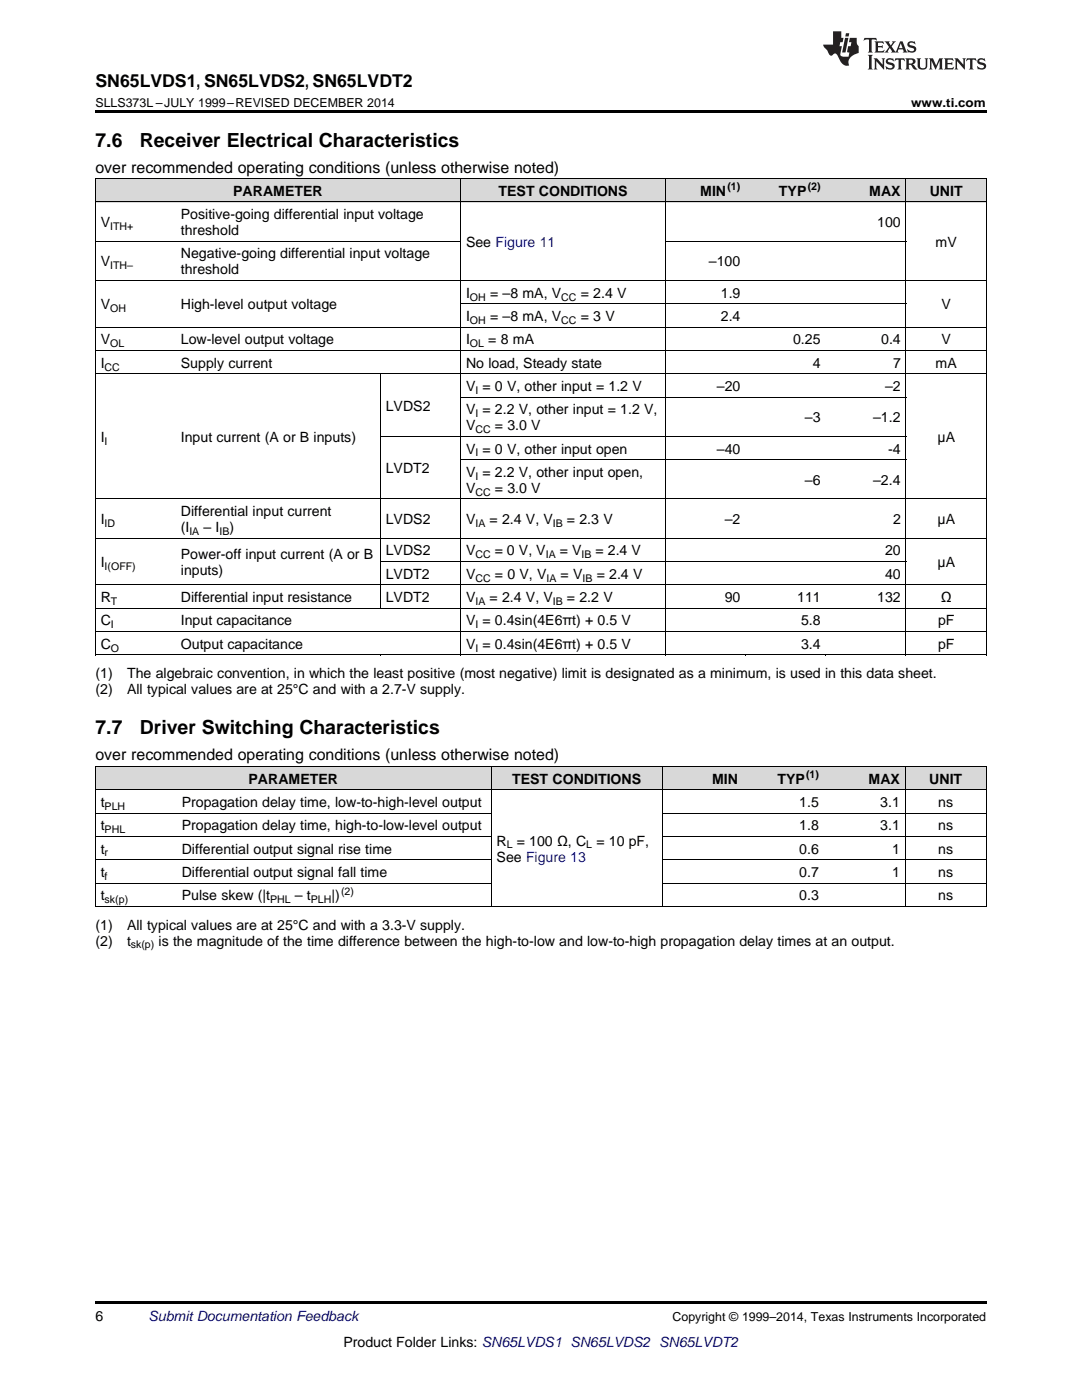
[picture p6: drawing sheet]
<svg xmlns="http://www.w3.org/2000/svg" width="216mm" height="279mm" viewBox="0 0 216 279" stroke-linecap="round" stroke-linejoin="round" font-family="sans-serif">
<defs><g id="words">
<g font-size="3.9">
<text x="19" y="29.3">7.6</text>
<text x="27.9" y="29.3">Receiver Electrical Characteristics</text>
<text x="19" y="146.6">7.7</text>
<text x="27.9" y="146.6">Driver Switching Characteristics</text>
</g>
<text font-size="3.5" x="19" y="17.3">SN65LVDS1, SN65LVDS2, SN65LVDT2</text>
<g font-size="3.2">
<text x="19" y="34.4">over recommended operating conditions (unless otherwise noted)</text>
<text x="19" y="151.7">over recommended operating conditions (unless otherwise noted)</text>
</g>
<g font-size="2.8">
<text x="46.5" y="39.1">PARAMETER</text>
<text x="99.5" y="39.1">TEST CONDITIONS</text>
<text x="139.7" y="39.1">MIN</text>
<text x="155.4" y="39.1">TYP</text>
<text x="173.5" y="39.1">MAX</text>
<text x="185.5" y="39.1">UNIT</text>
<text x="20.1" y="45.3">V</text>
<text x="36.1" y="43.7">Positive-going differential input voltage</text>
<text x="36.1" y="46.9">threshold</text>
<text x="175" y="45.3">100</text>
<text x="20.1" y="53.2">V</text>
<text x="36.1" y="51.6">Negative-going differential input voltage</text>
<text x="93" y="49.2">See Figure 11</text>
<text x="141.5" y="53.2">–100</text>
<text x="186.7" y="49.2">mV</text>
<text x="36.1" y="54.8">threshold</text>
<text x="93" y="59.4">I</text>
<text x="97.8" y="59.4">= –8 mA, V</text>
<text x="115.9" y="59.4">= 2.4 V</text>
<text x="143.8" y="59.4">1.9</text>
<text x="20.1" y="61.7">V</text>
<text x="36.1" y="61.7">High-level output voltage</text>
<text x="93" y="64.1">I</text>
<text x="97.8" y="64.1">= –8 mA, V</text>
<text x="115.9" y="64.1">= 3 V</text>
<text x="143.8" y="64.1">2.4</text>
<text x="187.9" y="61.7">V</text>
<text x="20.1" y="68.7">V</text>
<text x="36.1" y="68.7">Low-level output voltage</text>
<text x="93" y="68.7">I</text>
<text x="97.4" y="68.7">= 8 mA</text>
<text x="158.3" y="68.7">0.25</text>
<text x="175.8" y="68.7">0.4</text>
<text x="187.9" y="68.7">V</text>
<text x="20.1" y="73.4">I</text>
<text x="36.1" y="73.4">Supply current</text>
<text x="93" y="73.4">No load, Steady state</text>
<text x="162.2" y="73.4">4</text>
<text x="178.2" y="73.4">7</text>
<text x="186.7" y="73.4">mA</text>
<text x="77" y="82">LVDS2</text>
<text x="93" y="78">V = 0 V, other input = 1.2 V</text>
<text x="93" y="82.7">V = 2.2 V, other input = 1.2 V,</text>
<text x="143.1" y="78">–20</text>
<text x="176.6" y="78">–2</text>
<text x="20.1" y="88.2">I</text>
<text x="36.1" y="88.2">Input current (A or B inputs)</text>
<text x="93" y="85.9">V</text>
<text x="98.7" y="85.9">= 3.0 V</text>
<text x="160.6" y="84.3">–3</text>
<text x="174.2" y="84.3">–1.2</text>
<text x="187.1" y="88.2">μA</text>
<text x="77" y="94.4">LVDT2</text>
<text x="93" y="90.5">V = 0 V, other input open</text>
<text x="93" y="95.2">V = 2.2 V, other input open,</text>
<text x="143.1" y="90.5">–40</text>
<text x="177.2" y="90.5">-4</text>
<text x="93" y="98.4">V</text>
<text x="98.7" y="98.4">= 3.0 V</text>
<text x="160.6" y="96.8">–6</text>
<text x="174.2" y="96.8">–2.4</text>
<text x="20.1" y="104.6">I</text>
<text x="36.1" y="103">Differential input current</text>
<text x="36.1" y="106.2">(I</text>
<text x="40.6" y="106.2">– I</text>
<text x="45.8" y="106.2">)</text>
<text x="77" y="104.6">LVDS2</text>
<text x="93" y="104.6">V</text>
<text x="97.7" y="104.6">= 2.4 V, V</text>
<text x="113.1" y="104.6">= 2.3 V</text>
<text x="144.6" y="104.6">–2</text>
<text x="178.2" y="104.6">2</text>
<text x="187.1" y="104.6">μA</text>
<text x="20.1" y="113.2">I</text>
<text x="36.1" y="111.6">Power-off input current (A or B</text>
<text x="77" y="110.8">LVDS2</text>
<text x="93" y="110.8">V</text>
<text x="98.7" y="110.8">= 0 V, V</text>
<text x="111.7" y="110.8">= V</text>
<text x="118.8" y="110.8">= 2.4 V</text>
<text x="176.6" y="110.8">20</text>
<text x="187.1" y="113.2">μA</text>
<text x="36.1" y="114.8">inputs)</text>
<text x="77" y="115.5">LVDT2</text>
<text x="93" y="115.5">V</text>
<text x="98.7" y="115.5">= 0 V, V</text>
<text x="111.9" y="115.5">= V</text>
<text x="119.1" y="115.5">= 2.4 V</text>
<text x="176.6" y="115.5">40</text>
<text x="20.1" y="120.2">R</text>
<text x="20.1" y="124.8">C</text>
<text x="36.1" y="120.2">Differential input resistance</text>
<text x="36.1" y="124.8">Input capacitance</text>
<text x="77" y="120.2">LVDT2</text>
<text x="93" y="120.2">V</text>
<text x="93" y="124.8">V = 0.4sin(4E6πt) + 0.5 V</text>
<text x="97.7" y="120.2">= 2.4 V, V</text>
<text x="113.1" y="120.2">= 2.2 V</text>
<text x="144.6" y="120.2">90</text>
<text x="159.1" y="120.2">111</text>
<text x="159.8" y="124.8">5.8</text>
<text x="175" y="120.2">132</text>
<text x="187.2" y="124.8">pF</text>
<text x="187.7" y="120.2">Ω</text>
<text x="20.1" y="129.5">C</text>
<text x="36.1" y="129.5">Output capacitance</text>
<text x="93" y="129.5">V = 0.4sin(4E6πt) + 0.5 V</text>
<text x="159.8" y="129.5">3.4</text>
<text x="187.2" y="129.5">pF</text>
<text x="19" y="135.3">(1)</text>
<text x="25.4" y="135.3">The algebraic convention, in which the least positive (most negative) limit is designated as a minimum, is used in this data sheet.</text>
<text x="19" y="138.5">(2)</text>
<text x="25.4" y="138.5">All typical values are at 25°C and with a 2.7-V supply.</text>
<text x="20.1" y="161">t</text>
<text x="36.3" y="161">Propagation delay time, low-to-high-level output</text>
<text x="49.6" y="156.4">PARAMETER</text>
<text x="102.2" y="156.4">TEST CONDITIONS</text>
<text x="142.1" y="156.4">MIN</text>
<text x="155.1" y="156.4">TYP</text>
<text x="159.5" y="161">1.5</text>
<text x="173.3" y="156.4">MAX</text>
<text x="175.6" y="161">3.1</text>
<text x="185.4" y="156.4">UNIT</text>
<text x="187.2" y="161">ns</text>
<text x="20.1" y="165.7">t</text>
<text x="36.3" y="165.7">Propagation delay time, high-to-low-level output</text>
<text x="159.5" y="165.7">1.8</text>
<text x="175.6" y="165.7">3.1</text>
<text x="187.2" y="165.7">ns</text>
<text x="20.1" y="170.4">t</text>
<text x="36.3" y="170.4">Differential output signal rise time</text>
<text x="99.1" y="168.8">R</text>
<text x="99.1" y="171.9">See Figure 13</text>
<text x="103.1" y="168.8">= 100 Ω, C</text>
<text x="119" y="168.8">= 10 pF,</text>
<text x="159.5" y="170.4">0.6</text>
<text x="178" y="170.4">1</text>
<text x="187.2" y="170.4">ns</text>
<text x="20.1" y="175">t</text>
<text x="20.1" y="179.7">t</text>
<text x="36.3" y="175">Differential output signal fall time</text>
<text x="36.3" y="179.7">Pulse skew (|t</text>
<text x="58.8" y="179.7">– t</text>
<text x="66.1" y="179.7">|)</text>
<text x="159.5" y="175">0.7</text>
<text x="159.5" y="179.7">0.3</text>
<text x="178" y="175">1</text>
<text x="187.2" y="175">ns</text>
<text x="187.2" y="179.7">ns</text>
<text x="19" y="185.5">(1)</text>
<text x="25.4" y="185.5">All typical values are at 25°C and with a 3.3-V supply.</text>
<text x="19" y="188.7">(2)</text>
<text x="25.4" y="188.7">t</text>
<text x="31.6" y="188.7">is the magnitude of the time difference between the high-to-low and low-to-high propagation delay times at an output.</text>
<text x="19" y="263.6">6</text>
<text x="68.5" y="268.9">Product Folder Links: SN65LVDS1 SN65LVDS2 SN65LVDT2</text>
</g>
<text font-size="2.8" fill="#0000c8" x="29.6" y="263.6">Submit Documentation Feedback</text>
<g font-size="2.5">
<text x="19" y="21.4">SLLS373L –JULY 1999–REVISED DECEMBER 2014</text>
<text x="181.8" y="21.4">www.ti.com</text>
<text x="134.2" y="263.6">Copyright © 1999–2014, Texas Instruments Incorporated</text>
</g>
<g font-size="2.1">
<text x="145.2" y="38">(1)</text>
<text x="161.2" y="38">(2)</text>
<text x="22" y="45.9">ITH+</text>
<text x="22" y="53.7">ITH–</text>
<text x="93.8" y="60">OH</text>
<text x="112" y="60">CC</text>
<text x="22" y="62.3">OH</text>
<text x="93.8" y="64.6">OH</text>
<text x="112" y="64.6">CC</text>
<text x="22" y="69.3">OL</text>
<text x="93.8" y="69.3">OL</text>
<text x="20.9" y="73.9">CC</text>
<text x="94.9" y="78.6">I</text>
<text x="94.9" y="83.3">I</text>
<text x="20.9" y="88.8">I</text>
<text x="94.9" y="86.4">CC</text>
<text x="94.9" y="91.1">I</text>
<text x="94.9" y="95.7">I</text>
<text x="94.9" y="98.9">CC</text>
<text x="20.9" y="105.2">ID</text>
<text x="37.8" y="106.8">IA</text>
<text x="43.8" y="106.8">IB</text>
<text x="94.9" y="105.2">IA</text>
<text x="110.3" y="105.2">IB</text>
<text x="20.9" y="113.7">I(OFF)</text>
<text x="94.9" y="111.4">CC</text>
<text x="108.9" y="111.4">IA</text>
<text x="116" y="111.4">IB</text>
<text x="94.9" y="116.1">CC</text>
<text x="109" y="116.1">IA</text>
<text x="116.2" y="116.1">IB</text>
<text x="22.1" y="120.7">T</text>
<text x="22.1" y="125.4">I</text>
<text x="94.9" y="120.7">IA</text>
<text x="94.9" y="125.4">I</text>
<text x="110.3" y="120.7">IB</text>
<text x="22.1" y="130">O</text>
<text x="94.9" y="130">I</text>
<text x="160.8" y="155.3">(1)</text>
<text x="20.9" y="161.6">PLH</text>
<text x="20.9" y="166.3">PHL</text>
<text x="20.9" y="170.9">r</text>
<text x="101.1" y="169.3">L</text>
<text x="117" y="169.3">L</text>
<text x="20.9" y="175.6">f</text>
<text x="68.1" y="178.5">(2)</text>
<text x="20.9" y="180.2">sk(p)</text>
<text x="53.9" y="180.2">PHL</text>
<text x="62" y="180.2">PLH</text>
<text x="26.1" y="189.3">sk(p)</text>
</g>
</g></defs>
<g fill="#d8d8d8">
<path d="M19 153h16.2v4.7h-16.2z"/>
<path d="M35.2 153h62.8v4.7h-62.8z"/>
<path d="M98 153h34.2v4.7h-34.2z"/>
<path d="M132.2 153h16.1v4.7h-16.1z"/>
<path d="M148.3 153h16.2v4.7h-16.2z"/>
<path d="M164.5 153h16.2v4.7h-16.2z"/>
<path d="M180.7 153h16.1v4.7h-16.1z"/>
<path d="M19 35.7h16v4.7h-16z"/>
<path d="M35 35.7h40.9v4.7h-40.9z"/>
<path d="M75.9 35.7h16v4.7h-16z"/>
<path d="M91.9 35.7h40.9v4.7h-40.9z"/>
<path d="M132.8 35.7h16v4.7h-16z"/>
<path d="M148.8 35.7h16v4.7h-16z"/>
<path d="M164.8 35.7h16v4.7h-16z"/>
<path d="M180.8 35.7h16v4.7h-16z"/>
</g>
<g fill="#000">
<path d="M19 22h177.8v.5h-177.8zM19 130.7h.2zM75.8 130.7h.1zM91.8 130.7h.1zM132.7 130.7h.1zM148.7 130.7h.1zM164.7 130.7h.1zM180.7 130.7h.1zM196.7 130.7h.1zM19 180.9h.2zM97.9 180.9h.1zM132.1 180.9h.1z"/>
<path d="M148.2 180.9h.1zM164.4 180.9h.1zM180.6 180.9h.1zM196.7 180.9h.1zM19 259.7h177.8v.5h-177.8z"/>
</g>
<g fill="none" stroke="#000" stroke-width=".2">
<path d="M19 35.6l177.8 .1v95M19.1 35.7v95M91.9 35.7v95M132.8 35.7v95M180.8 35.7v95M19 56h177.8M19 48.1h72.9M19 40.3h177.8M132.8 48.1h48M19 74.6h177.8M19 69.9h177.8M19 65.3h177.8"/>
<path d="M75.9 74.6v46.8M91.9 79.3h88.9M91.9 60.6h88.9M19 99.6h177.8M75.9 87.1h104.9M91.9 91.7h88.9M19 116.7h177.8M19 107.4h177.8M75.9 112.1h104.9M19 130.7h177.8M19 126h177.8M19 121.4h177.8"/>
<path d="M19 157.6h177.8M19 152.9h177.8M19.1 153v27.9M98 153v27.9M132.1 153v27.9M180.6 153v27.9M196.8 153v27.9M19 176.2h79M19 171.6h79M19 166.9h79M19 162.3h79M132.2 176.2h64.6"/>
<path d="M132.2 171.6h64.6M132.2 166.9h64.6M132.2 162.3h64.6M19 180.9h177.8"/>
</g>
<g fill="#231f20">
<path d="M172.5 7.6l-.1 .5 .4-.2h.6v.1v2.1l-.2 .4h.9l-.2-.4v-2.1l.1-.1h.5l.5 .2-.2-.5zM174.5 8.3l.2 .3v1.5l-.2 .4h1.8l.2-.6a1.04 1.04 0 0 1-1.3 .2v-.7h.6l.3 .2v-.6l-.3 .2h-.6v-.6l.8-.1 .4 .3-.2-.5zM176.5 8.3l.9 1.1-.9 1.1h.8l-.2-.2 .4-.7 .5 .7-.2 .2h1.5l-.2-.2 .2-.4h.9l.1 .4-.2 .2h1l-.3-.3-.7-1.9h-.5l-.9 2-.8-1 .9-1h-.8l.1 .3-.4 .5-.3-.6 .1-.2zM179.7 8.6l.4 1h-.7zM181.3 8.4a.63 .63 0 0 0-.2 .7 .63 .63 0 0 0 .6 .4l.6 .2 .1 .2a.75 .75 0 0 1-.7 .4 .75 .75 0 0 1-.6-.5l.1 .7 .1-.1a1.11 1.11 0 0 0 1.5-.6 1.13 1.13 0 0 0-1.2-.8l-.1-.4a1.04 1.04 0 0 1 1.2 .2l-.2-.5-.2 .1-.4-.2zM173.2 10.9l.2 .4v2.2l-.2 .4h1l-.3-.4v-2.2l.3-.4zM174.3 11.6l.3 .4v1.5l-.3 .4h.8l-.2-.4v-1.3l1.5 1.7v-1.9l.2-.4h-.7l.2 .4v.9l-1.1-1.3zM177 11.8a.62 .62 0 0 0-.2 .7 .62 .62 0 0 0 .6 .4l.6 .1 .1 .3a.76 .76 0 0 1-.7 .3 .76 .76 0 0 1-.7-.4l.2 .7 .1-.1a1.11 1.11 0 0 0 1.5-.6 1.13 1.13 0 0 0-1.2-.8l-.1-.4a1.04 1.04 0 0 1 1.2 .2l-.2-.6-.2 .1-.5-.1zM178.7 11.6l-.2 .6a.61 .61 0 0 1 .8-.3v1.6l-.2 .4h.9l-.2-.4v-1.6a.63 .63 0 0 1 .7 .3l-.1-.6zM180.6 11.6l.3 .4v1.5l-.3 .4h1l-.2-.2-.1-.8 .6 .2a.76 .76 0 0 0 1.2 .7l-1-1a.58 .58 0 0 0 .6-.5 .58 .58 0 0 0-.5-.6zM181.4 11.9h.1a.45 .45 0 0 1 .5 .1 .45 .45 0 0 1 .1 .5l-.8 .2zM182.9 11.6l.2 .2a2.17 2.17 0 0 0 .3 1.9 .99 .99 0 0 0 1.6-.6v-1.1l.2-.4h-.7l.2 .2a1.92 1.92 0 0 1-.2 1.8 .6 .6 0 0 1-.9-.5v-1.1l.2-.4zM185.4 11.6l.2 .4v1.5l-.2 .4h.7l-.2-.4v-1.4l.8 1.8 .8-1.8v1.4l-.2 .4h.9l-.2-.4v-1.5l.2-.4h-.8l-.6 1.5-.6-1.5zM188.4 11.6l.2 .4v1.5l-.2 .4h1.8l.1-.6a1.04 1.04 0 0 1-1.2 .1v-.6h.5l.4 .2v-.6l-.4 .2h-.5v-.7h.8l.3 .3-.1-.6zM190.5 11.6l.2 .4v1.5l-.2 .4h.7l-.2-.4v-1.3l1.5 1.7v-1.9l.2-.4h-.7l.2 .4v.9l-1.1-1.3zM192.9 11.6l-.1 .6a.61 .61 0 0 1 .7-.3l.1 1.6-.3 .4h1l-.3-.4 .1-1.6a.63 .63 0 0 1 .7 .3l-.1-.6zM195.2 11.8a.62 .62 0 0 0-.2 .7 .62 .62 0 0 0 .6 .4l.6 .1 .1 .3a.76 .76 0 0 1-.7 .3 .76 .76 0 0 1-.6-.4l.1 .7 .1-.1a1.11 1.11 0 0 0 1.6-.6 1.13 1.13 0 0 0-1.3-.8l-.1-.4a1.04 1.04 0 0 1 1.2 .2l-.1-.6-.2 .1-.5-.1z"/>
<path d="M166.2 6.3v2.6h-1.9v.4l.8 .9a.91 .91 0 0 0 1 .8 .56 .56 0 0 1 .5-.3 .56 .56 0 0 1 .5 .3l.4 .8a1.53 1.53 0 0 0 1.9 1.2 1.54 1.54 0 0 1 1-2.1l.9-.3v-1.4a1.52 1.52 0 0 1-.4-1.6h-1.3l-.2 .8h.5l-.2 .8h-.5l-.1 1v.2l.4 .1-.2 .8a1.93 1.93 0 0 1-1.6-.3l.3-1.8h-.5l.2-.8h.4l.2-.8h-.4v-1.3zM168.6 7.6l-.6 2.9h.7l.6-2.9zM168.8 6.6l-.1 .7h.6l.2-.7z"/>
</g>
<use href="#words"/>
</svg>
